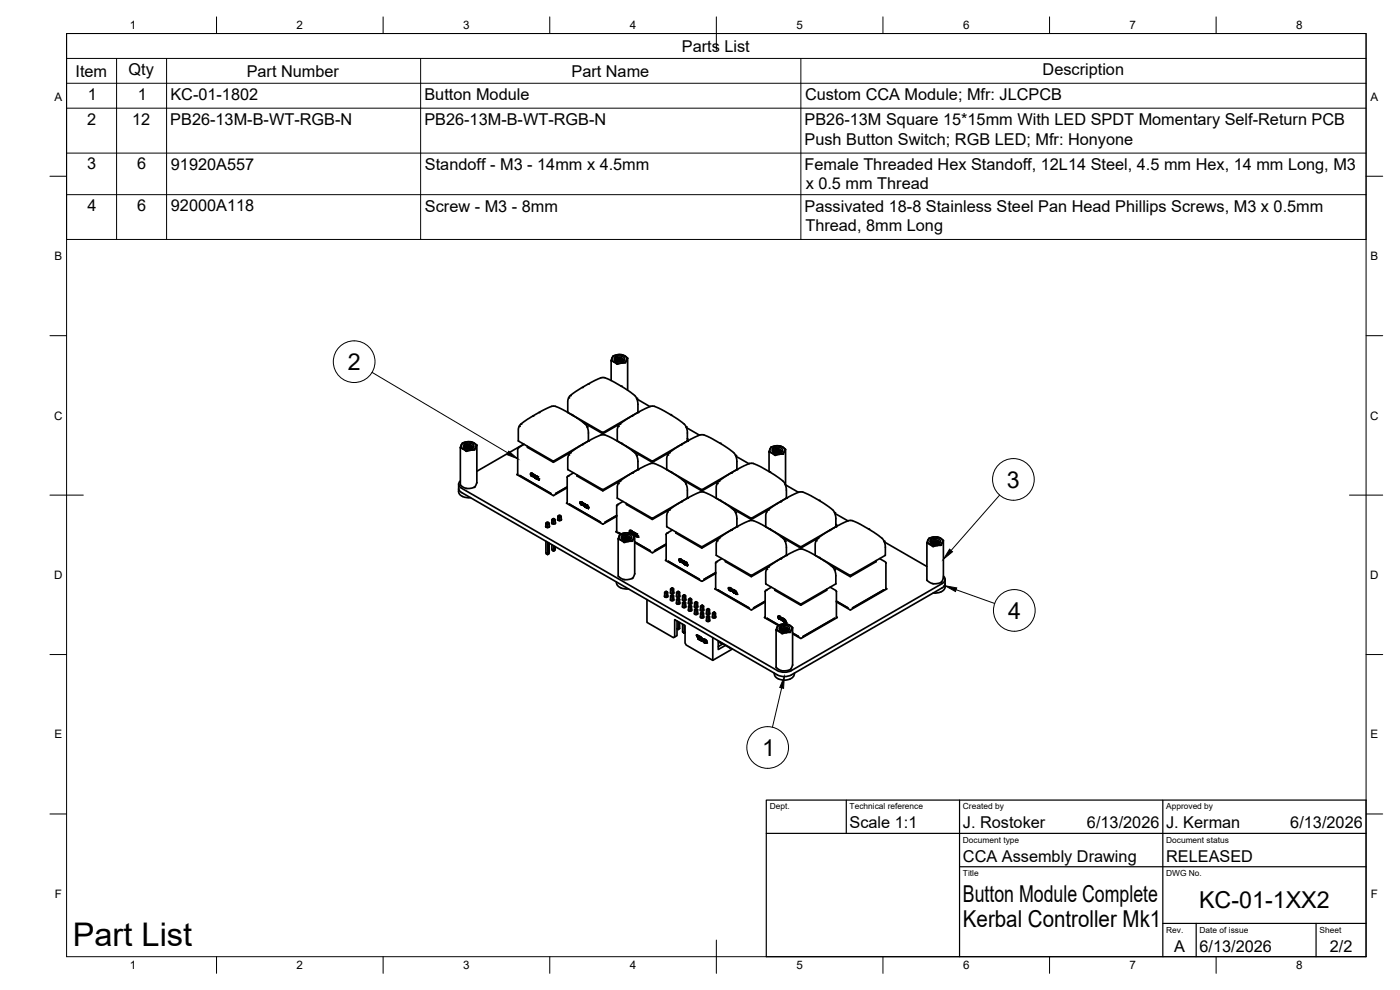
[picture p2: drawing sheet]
<svg xmlns="http://www.w3.org/2000/svg" width="420mm" height="297mm" viewBox="0 0 420 297" stroke-linecap="round" stroke-linejoin="round" font-family="sans-serif">
<defs><g id="words">
<text font-size="9.8" x="21.8" y="283.7">Part List</text>
<g font-size="7">
<text x="104.4" y="111">2</text>
<text x="302.2" y="146.3">3</text>
<text x="302.6" y="185.7">4</text>
<text x="228.7" y="226.8">1</text>
<text x="289" y="270.6">Button Module Complete</text>
<text x="359.9" y="272.3">KC-01-1XX2</text>
<text x="289" y="278.1">Kerbal Controller Mk1</text>
</g>
<g font-size="4.9">
<text x="204.6" y="15.5">Parts List</text>
<text x="22.7" y="23">Item</text>
<text x="38.6" y="22.5">Qty</text>
<text x="74" y="23">Part Number</text>
<text x="171.5" y="23">Part Name</text>
<text x="312.9" y="22.5">Description</text>
<text x="26.3" y="29.9">1</text>
<text x="41.3" y="29.9">1</text>
<text x="51.1" y="30">KC-01-1802</text>
<text x="127.4" y="30">Button Module</text>
<text x="241.6" y="30">Custom CCA Module; Mfr: JLCPCB</text>
<text x="26.2" y="37.4">2</text>
<text x="39.6" y="37.4">12</text>
<text x="51.1" y="37.5">PB26-13M-B-WT-RGB-N</text>
<text x="127.4" y="37.5">PB26-13M-B-WT-RGB-N</text>
<text x="241.5" y="37.5">PB26-13M Square 15*15mm With LED SPDT Momentary Self-Return PCB</text>
<text x="241.5" y="43.4">Push Button Switch; RGB LED; Mfr: Honyone</text>
<text x="26.1" y="50.8">3</text>
<text x="41.1" y="50.8">6</text>
<text x="51.3" y="51">91920A557</text>
<text x="127.5" y="51">Standoff - M3 - 14mm x 4.5mm</text>
<text x="241.4" y="51">Female Threaded Hex Standoff, 12L14 Steel, 4.5 mm Hex, 14 mm Long, M3</text>
<text x="241.8" y="56.8">x 0.5 mm Thread</text>
<text x="26.2" y="63.3">4</text>
<text x="41.1" y="63.3">6</text>
<text x="51.3" y="63.4">92000A118</text>
<text x="127.5" y="63.5">Screw - M3 - 8mm</text>
<text x="241.5" y="63.5">Passivated 18-8 Stainless Steel Pan Head Phillips Screws, M3 x 0.5mm</text>
<text x="241.7" y="69.3">Thread, 8mm Long</text>
<text x="255" y="248.5">Scale 1:1</text>
<text x="289" y="248.5">J. Rostoker</text>
<text x="326.2" y="248.5">6/13/2026</text>
<text x="350" y="248.5">J. Kerman</text>
<text x="387.2" y="248.5">6/13/2026</text>
<text x="289" y="258.6">CCA Assembly Drawing</text>
<text x="350" y="258.6">RELEASED</text>
<text x="352.3" y="285.7">A</text>
<text x="360" y="285.5">6/13/2026</text>
<text x="399.1" y="285.7">2/2</text>
</g>
<g font-size="3.5">
<text x="39" y="8.8">1</text>
<text x="89" y="8.8">2</text>
<text x="139" y="8.8">3</text>
<text x="189" y="8.8">4</text>
<text x="239" y="8.8">5</text>
<text x="289" y="8.8">6</text>
<text x="339" y="8.8">7</text>
<text x="389" y="8.8">8</text>
<text x="16.3" y="30.2">A</text>
<text x="411.3" y="30.2">A</text>
<text x="16.3" y="78">B</text>
<text x="411.3" y="78">B</text>
<text x="16.2" y="125.9">C</text>
<text x="411.2" y="125.9">C</text>
<text x="16.2" y="173.7">D</text>
<text x="411.2" y="173.7">D</text>
<text x="16.3" y="221.6">E</text>
<text x="411.3" y="221.6">E</text>
<text x="16.4" y="269.4">F</text>
<text x="411.4" y="269.4">F</text>
<text x="39" y="290.8">1</text>
<text x="89" y="290.8">2</text>
<text x="139" y="290.8">3</text>
<text x="189" y="290.8">4</text>
<text x="239" y="290.8">5</text>
<text x="289" y="290.8">6</text>
<text x="339" y="290.8">7</text>
<text x="389" y="290.8">8</text>
</g>
<g font-size="2.5">
<text x="231" y="242.9">Dept.</text>
<text x="255" y="242.9">Technical reference</text>
<text x="289" y="242.9">Created by</text>
<text x="350" y="242.9">Approved by</text>
<text x="289" y="252.8">Document type</text>
<text x="350" y="252.8">Document status</text>
<text x="289" y="262.9">Title</text>
<text x="350" y="262.9">DWG No.</text>
<text x="350" y="279.9">Rev.</text>
<text x="360" y="279.9">Date of issue</text>
<text x="396" y="279.9">Sheet</text>
</g>
</g></defs>
<!-- layer: Visible -->
<g fill="none" stroke="#000" stroke-width=".51">
<path d="M183.4 108.2v6M184.5 107.3a2.07 2.07 0 0 1 3 .3 1.77 1.77 0 0 1-3 .5zM184.8 108.2l.8-.6 .8 .1 .6 .5-.5-.5-.8-.1-.8 .3v.5M184.8 108.4l-.2-.7 .9-.5 1.1 .2 .5 .7a.34 .34 0 0 1-.3 .3 .34 .34 0 0 1-.4-.3l-.7-.1-.9 .4 .5-.3 .7-.1 .9 .4M185.2 108.5h1.3M185.3 108.5l1.1 .1M187 108.4l.4-.5-.5 .5M188.1 108l-.4 .9-1.2 .1M188.1 108l-.8 .7-.8 .2M188.1 108a1.77 1.77 0 0 0-2.3-1.6 1.64 1.64 0 0 0-2.1 1.6l1 .8 1.8 .1M188.4 107.5l-.8-.7-1.1-.4-1.6 .1-.9 .4-.6 1.4 1.8 1 1.3-.3M188.4 107.5l-.3 .5"/>
<path d="M188.4 107.5v9.6M191.2 119.7l3.9 2.3M139 134.8l-.8-.4 .5-1.4 1.5-.4h1.2l1.2 .5 .5 .6-.6 1.3-1.3 .1M139 134.8l1 .6 1.2-.3M139 134.8a1.1 1.1 0 0 1-.5-1.3 1.1 1.1 0 0 1 1.1-.8 2.61 2.61 0 0 1 3.3 1.1l-.5 .9-1.2 .4M139 134.8l.8 .2 1.4 .1M139.2 133.4a2.07 2.07 0 0 1 3 .3 1.77 1.77 0 0 1-3 .5zM139.4 133.7l.7-.3h.8l.6 .2 .3 .6a.33 .33 0 0 1-.3 .4 .33 .33 0 0 1-.4-.3l-.8-.1-.7 .3-.3-.4zM139.5 134.3l.3-.4 .7-.1 .7 .1 .5 .4-.4-.4-1-.2-.7 .3v.5M139.6 134.5l1-.4 1 .4M139.9 134.6l1.3 .1M140 134.7h1.1"/>
<path d="M141.7 134.5l.4-.5-.4 .5M143.1 133.6v11.2l-.6 1.4-1.4 .3h-1.5l-1.4-1v-11.2M155.4 134.6v7.8M155.4 134.6h.1M157.2 133.3l-14.1 8.1M157.3 133.3l-1.7 1-.2 .3M158.3 133.9v.3l7.8 4.5 5.2-3M166.1 138.4v.3M166.2 138.3h-.3l-10.3-6v-3.5l.5-1.4 1.9-1.4 3.7-2.2 4.1-1.9h.9l2.3 1 5.2 3.2 1.7 1.5 .7 2.1v2.6l-10.4 6M170.5 123.8l10.3 5.9M172 124.7h.1M172.1 124.7h.1"/>
<path d="M173.1 125.3v.1M173.8 133.9h.1M174.9 133.3h.1M175 126.7l5.9 3.4 5.3-3M180.9 129.8v.3M186.9 133.3h.1M188 133.9v.1M188.7 125.3v.1M189.7 124.7h.1M189.9 135.3l5.9 3.4 5.3-3M191.4 123.8l-10.6 5.9M191.4 123.8v-3.2l-.7-1.7-2.2-1.7-3.9-2.4-2.3-1.1-1.3-.4-1.6 .5-2.8 1.4-4 2.4-1.7 1.3-.5 1.5 .1 3.4"/>
<path d="M195.8 138.4v.3M203.6 133.9h.1M204.6 133.3h.1M205.6 132.7h.1M206 128.3l3.9 2.3M206.2 132.3l-10.6 6M206.3 132.3v-2.9l-.7-1.8-2.3-1.9-3.9-2.4-3-1.4h-.9l-4.1 1.9-3.7 2.2-1.9 1.5-.5 1.3v3.5l10.3 6M206.3 132.3l-3.7 2.3-2 1.6-.5 1.4v3.2l10.4 6.1M206.3 132.3l3.8-1.8h1.1l2.3 1 5.2 3.2 1.6 1.2 .7 1.4 .1 3.6-10.6 6M206.3 131.7l.2 .5M220.9 136.9l3.9 2.2M230.8 135.5l.7-1.4 1.3-.3h1.2l1.1 .4 .7 .7-.7 1.3-1.3 .1"/>
<path d="M230.8 135.5l1.8 1.1 1.2-.3M230.8 135.5v6M231.3 134.4a3.1 3.1 0 0 1 4.2 .3 1.64 1.64 0 0 1-2.1 1.6 1.77 1.77 0 0 1-2.3-1.6zM231.9 134.6a2.07 2.07 0 0 1 2.9 .3 1.77 1.77 0 0 1-2.9 .5zM232.1 134.9l.6-.3h.9l.7 .3 .1 .6a.33 .33 0 0 1-.3 .3 .33 .33 0 0 1-.3-.3l-.8-.1-.8 .3-.3-.3zM232.2 135.5l.3-.4 .7-.1 .9 .2 .3 .4M232.2 135.7l1.1-.4 1 .4M232.6 135.9h1.3M232.6 135.9h1.2M234.4 135.6l-.4-.5-1-.2-.8 .4 .1 .5M234.8 135.2l-.5 .5M235.8 134.9v10.7"/>
<path d="M137.6 146.7l.2 1.4 1 .9M137.6 145.3l.1 1.6 .8 .9 94.8 54.7 1.1 .4h2l1.1-.4 45.3-26.1M138.2 144.3a1.24 1.24 0 0 0 .3 2.2l94.8 54.7 1.1 .4h2l1.1-.4 45.3-26.1a1.24 1.24 0 0 0 .8-1 1.24 1.24 0 0 0-.5-1.2M138.8 148.9l1 .4h1.4M155.4 142.2l-.2 .2 10.8 6.3M156 142.8l9.4 5.4M156.1 142.7l9.3 5.4M159.4 142.2v.3M159.4 142.7l.2 .2 .4-.1-.7-.4v-.2h.4l.5 .6-.3 .1 .3 .1M159.4 142.5l.6 .3M159.5 142.1a.3 .3 0 0 0-.3 .2 .3 .3 0 0 0 .2 .4M159.5 142.6l.1 .2"/>
<path d="M159.6 142.3h.1M159.6 142.1h-.1M159.6 142l.2 .1M159.6 142.1h.1M159.6 142.2v.1M159.7 142.8v.1M159.8 142.1l.3 .4M159.9 142.6h.1M159.9 142.9h.2M160.1 142.5h.1M160.1 142.5l.2 .4M160.2 143h.1"/>
<path d="M160.3 142.9l-.1 .1M160.5 142.6l.1 .3M160.5 143l.1 .1M160.5 143.1l.1 .1M160.5 143.2l.1 .1M160.5 143.2h.1M160.5 143.1h.1M160.5 143.1v.1M160.6 143.2h.1M160.6 142.9h.1M160.6 143.3h.1M160.6 143.1v.3"/>
<path d="M160.7 143.2l.1 .3M160.7 143.3h.1M160.7 142.7h.1M160.7 142.9l.1 .1M160.7 143.2h.1M160.7 143.4h.1M160.7 142.7v.2M160.7 143.3v.1M160.7 143.2v.2M160.7 143.2l.1 .1M160.7 143h.1M160.7 142.7l.1 .1"/>
<path d="M160.8 143.4h.1M160.8 142.7v.1M160.8 143.4h-.1M160.8 143h.1M160.8 142.8l-.1 .1M160.8 142.8h.1M160.9 143.5h.1M160.8 143.3l.1 .1M160.8 143.3v.1M160.8 142.8l.2 .1M160.8 143.3h.1M160.9 143.4h.1"/>
<path d="M160.9 142.9l.1 .1M160.9 142.8l.1 .1M160.9 142.8v.3M160.9 143.3h.1M160.9 142.8l.1 .2M160.9 142.9l.1 .2M160.9 143l.1 .1M160.9 143.3v.1M160.9 143.4v.1M161 143.7h.1M161 143.6h.1M161 143.3v.3"/>
<path d="M161 143.3v.1M161 143.4v.2M161 143.1h.1M161 143h.1M161 142.8v.1M161 142.9l-.2-.1 .2 .3M161 142.9l.2 .2-.2-.2 .1 .3M161 143.5v.1M161.1 142.9v.3M161.1 143.1v.1M161.1 143.4l-.1 .3M161.1 142.9v.2"/>
<path d="M161.1 143.5l-.1 .2M161.1 143.5l-.1 .1M161.1 143.4l.2 .1M161.2 143.5l.1 .2M161.2 143.6h.1M161.2 143.5h.1M161.2 143.5l.1 .1M161.2 143.6l.1 .1M161.3 143.7h.1M161.3 143.6h.1M161.3 143.5l-.2-.1 .2 .3M161.3 143.3h.1"/>
<path d="M161.3 143.2h.1M161.3 143.2v.1M161.3 143.1l.1 .3-.2-.1zM161.3 143.1h.1M161.3 143.5h.1M161.3 143.5l.2 .2M161.3 143.1l.1 .2zM161.3 143.1l.1 .3M161.3 143.1v.1M161.4 143.5v.3M161.4 143.7v.1M161.4 143.6v.1"/>
<path d="M161.4 143.6v.2M161.4 143.4h.1M161.5 143.7l-.2-.2 .1 .3M161.5 143.7l-.1 .1M161.5 143.7v.1M161.6 143.9h.1M161.6 143.8l.1 .1M161.6 143.7l.1 .3-.2-.1zM161.6 143.7h.1M161.6 143.7l.1 .2zM161.6 143.7l.1 .3M161.6 143.7v.1"/>
<path d="M163.8 157.1l.5 .3v.9M163.8 157.1v1.1M163.9 157.7a.5 .5 0 0 0 .4 .6 .5 .5 0 0 0 .5-.6M164 156.8l.3-.2 .4 .2-.4 .2-.3-.2-.2 .3M164.3 157v.4l.5-.3M164.7 156.8l.1 .3M164.8 157.1v1.1M165.6 156.1l.5 .3v.9M165.6 156.1v1M165.7 156.7a.5 .5 0 0 0 .4 .6 .5 .5 0 0 0 .5-.6M165.8 155.8l.3-.2 .4 .2-.4 .2-.3-.2-.2 .3M166.1 156v.4l.5-.3"/>
<path d="M166.5 155.8l.1 .3M166.6 156.1v1M166.8 148.1v.1M167.4 155.7a.5 .5 0 0 0 .5 .5 .5 .5 0 0 0 .5-.5M167.4 155.1l.5 .2v.9M167.4 155.1v1M167.6 154.7l.3-.2 .4 .2-.4 .2-.3-.2-.2 .4M167.9 154.9v.4l.5-.2M168.3 154.7l.1 .4M168.4 155.1v1M170.1 150.9l10.7 6.3 4.3-2.3M170.2 143.2h.1"/>
<path d="M170.2 146.3l-4.2 2.4M170.2 146.1l-3.4 2M170.2 150.8l-.1 .1M170.8 151.4l9.4 5.4M170.9 151.3l9.3 5.4M172.1 141.9l-1.9 1.3v7.7M173.1 142.5v.3l7.8 4.5 5.3-3.1M174.1 150.6h.1M174.1 150.6l.2 .1M174.2 150.8l.1 .3M174.3 151.1h.1M174.3 151.1l.5 .2"/>
<path d="M174.3 150.7h.1M174.3 151.2l.2 .1zM174.4 150.6a.35 .35 0 0 0-.3 .3 .35 .35 0 0 0 .2 .4l.2 .2 .3-.2-.6-.3v-.3l.4 .1 .4 .5-.2 .3h.3M174.4 151.2l.1 .1M174.4 150.7h.1M174.4 150.8h.1M174.4 150.6v.1M174.4 150.6l-.1 .1M174.4 150.6h.2M174.4 150.6l.2 .1M174.6 151.3l-.1 .2M174.6 150.7l.3 .2"/>
<path d="M174.8 151.4l.2 .1M174.8 151.3h.1M174.9 150.9l.1 .2M174.9 151.5h.1M175 151.1l.1 .5M175.1 151.6h.1M175.3 151.1l.2 .4zM175.3 151.6l.2 .3-.1-.3M175.3 151.1l.2 .4M175.3 151.6l.2 .1M175.4 151.6l.1 .2M175.4 151.7l.1 .1"/>
<path d="M175.4 151.6l.1 .1M175.5 151.8v.1M175.5 151.5h.1M175.5 151.9h.1M175.5 151.8h.1M175.5 151.4v.1M175.5 151.5l.1 .1M175.5 151.3h.1M175.5 151.9v.1M175.5 151.8l.1 .2M175.6 151.8h.1M175.5 151.3l.1 .2"/>
<path d="M175.6 151.8v.2M175.6 152h.1M175.6 151.9h.1M175.6 151.6h.1M175.6 151.8v.1M175.6 151.5v.1M175.6 151.3l-.1 .2M175.6 151.3l.1 .1M175.6 151.3l-.1 .1M175.6 151.9h-.1M175.6 151.3h.1M175.6 151.5l.1 .1"/>
<path d="M175.7 152h.1M175.7 151.6h-.1M175.7 151.3l-.1 .1M175.7 152v.1M175.7 151.9h.1M175.7 151.3v.1M175.7 151.6h.1M175.7 151.9l.1 .1M175.7 151.3l.1 .4M175.7 151.9v.1M175.7 151.3l.1 .2M175.7 151.3l.1 .1"/>
<path d="M175.7 152.1h.1M175.7 151.5l.1 .2M175.8 152v.1M175.8 151.9v.1M175.8 151.9v.3M175.8 152.1h.1M175.8 152.2h.1M175.8 151.9l.1 .2M175.8 151.6v.1M175.8 151.5v.1M175.8 151.7h.1M175.8 151.4v.1"/>
<path d="M175.9 152.2h.1M175.9 151.5l.2 .2M175.9 152.2v-.2v.2M175.9 151.7l.1 .1M175.9 152.1v.1M175.9 151.5v.2M175.9 151.7h.1M175.9 151.5l.1 .2M176 151.7h.1M176 152l.1 .1M176 152.1l.1 .2M176 152.1l.1 .1"/>
<path d="M176 151.8h.1M176.1 151.7l-.2-.2v.2M176.1 151.7l-.1 .1M176.1 152.2h.1M176.1 152v.3M176.1 152.1v.1M176.1 152.3h.1M176.1 152v.1M176.1 151.8v.1M176.2 152.1l.2 .2M176.2 151.6l.1 .4-.2-.1zM176.2 151.7v.1z"/>
<path d="M176.2 152.3l.1 .1M176.2 151.6l.1 .4M176.2 151.7v.1M176.2 152.3h.1M176.2 152.1v.2M176.3 152.1v.1M176.3 152.2l.1 .1M176.3 152.4h.1M176.3 152.3h.1M176.4 152.3l-.2-.2v.2M176.4 152.3l-.1 .1M176.4 152.5h.1"/>
<path d="M176.4 152.4v.1M176.5 152.2l.1 .4-.2-.1zM176.5 152.2l.1 .4M176.5 152.3v.1zM176.5 152.3v.1M176.6 152.6h.1M180.8 146.9l10.7-6.1-.1-3.1-.7-1.7-4.1-2.9-3.1-1.8-2.2-.9-.9 .1-1.8 .7-5.7 3.4-2 1.4-.5 1.5v3.4l10.4 6M180.9 146.9v.4M181.6 156.6v.2M185.1 151.8h.1M185.1 159.4l-.2 .2 1.3 .7M185.1 154.7l-3.5 1.9"/>
<path d="M185.1 151.8v7.7M185.1 154.7l-3.5 2M185.3 149.4l10.3 6.1M185.8 159.9l.6 .3-.7-.3M185.8 159.9h.1M187 150.5l-1.7 .9-.2 .4M188 151.1v.3l7.8 4.5 5.3-3.1M188.7 142.5h.1M189 159.2l.1 .6M189 159.2h.2M189.1 159.3v.4M189.1 159.8l.2 .3 .4-.2-.7-.4 .5-.2 .4 .7h-.3l.2 .2"/>
<path d="M189.1 159.6l.6 .3M189.2 159.2h.1M189.2 159.8l.1 .1M189.3 159.4h.1M189.3 159.2h.1M189.3 159.2h-.1M189.3 159.2l.4 .3M189.3 159.3v.1M189.4 159.8h.1M189.4 159.9v.1M189.7 159.9h.1M189.7 159.5h.1"/>
<path d="M189.7 159.5l.1 .2M189.8 159.7l.2 .3M190.2 159.7l.1 .3M190.2 159.7h.1M190.2 159.7l.1 .4M190.4 159.9v.1M190.4 159.9h.1M190.4 159.9l-.1 .2M190.5 159.9h.1M190.5 159.9l.2 .1M190.6 160l.1 .2M190.6 160h.1"/>
<path d="M195.8 155.5v.4M200.4 153.7l-.3 1v3.3l10.4 6M200.4 153.7h.1M201.8 141.9h.1M201.8 159l-1.7 1-.2 .4M202.8 159.6v.3l7.8 4.6 5.3-3.1M202.8 142.5v.1M203.6 151.1h.1M204.6 150.5h.1M204.7 143.9l5.9 3.4 5.3-3.1M205.9 145.2l-1.2-1.3-3.4-2.3-4.5-2.4-1.5-.1-5.7 2.9-3.8 2.6-.5 1.4v3.4M205.9 145.3l.4 1.4v2.7l3.8-1.8 1.2 .1 2.8 1.3 4.9 3 1.4 1.2 .6 1.4 .1 3.4-10.6 6"/>
<path d="M205.9 145.2v.1M206.3 149.5l-4.2 2.5-1.4 1.1-.3 .6M206.3 149.4l-10.7 6M210.6 146.9v.4M216.6 150.5h.1M217.7 151.1h.1M218.4 142.5h.1M218.4 159.6v.1M219.5 152.4l6 3.5 5.3-3.1M225.5 155.5v.4M229.8 158.1l10.5 5.9 10.5-5.9M230.1 153.7l-.3 .8 .1 3.6"/>
<path d="M230.1 153.7l.4-.7 1.3-1 4.2-2.5 3.8-1.9h1l1.9 .8 3.4 1.9 3.8 2.7 .5 .7 .4 1.4v3M230.1 153.7h.1M231.5 159v.1M232.5 159.6v.1M233.3 151.1h.1M235.6 145.2l-1.2-1.3-3.5-2.3-4.4-2.4-1.5-.1-5.7 2.9-3.7 2.5-.7 1.5v3.4M235.6 145.3l.4 1.3v2.8M235.6 145.2v.1M235.8 145.5l3.8 2.2M236 149.4l-10.5 6.1-10.6-6.1M248.1 159.6v.1M249.1 159h.1"/>
<path d="M250.3 158.4h.1M250.5 154l4 2.3M250.8 157.3l.4 .6M250.9 158l-.1 .1M251 157.4l-.2 .1M163.8 165.9l.5 .5 .5-.5M163.8 162.4v3.5l.5 .3v.2M164.3 162.7v3.5l.5-.3v-2.9M165.6 164.8l.5 .6 .5-.6M165.6 163.4v1.4l.5 .3v.3M166.1 163.7v1.4l.5-.3v-.8M185 174.6l.1 .7 .5 .6a3.6 3.6 0 0 0 3 .8"/>
<path d="M185.5 161.7v11.2l1.3 .8 1.5 .2 1.5-.4 .7-1.3M186.1 160.3l.9-.3 1.7-.1 1 .4 .8 .7M186.1 160.3l-.6 1.4 .9 .4M186.4 162.1l.9 .7 1.3-.4M186.4 162.1l.8 .3h1.4M186.6 160.8a2.07 2.07 0 0 1 3 .2 1.77 1.77 0 0 1-3 .6zM186.8 161.1l.7-.4h.8l.7 .3 .2 .6a.3 .3 0 0 1-.3 .3 .3 .3 0 0 1-.3-.2l-.8-.2-.9 .3-.2-.3zM186.9 161.7l.4-.5 .8-.1 .7 .3 .3 .3M187 161.8l1.1-.3 .9 .4M187.3 162h1.3M187.4 162l1.1 .1M189.1 161.7l-.5-.5-.9-.1-.7 .3v.5"/>
<path d="M189.4 160h.1M189.5 161.4l-.4 .4M189.6 160l.2 .1M189.8 160.2h.1M189.9 160.2h.1M190 160l-.1 .2M190.2 161.5l-.4 .9h-1.2M190.2 160.2l.1 .1M190.2 161.5l-.8 .7-.8 .2M190.2 161.5a1.77 1.77 0 0 0-2.3-1.6 1.64 1.64 0 0 0-2.1 1.6l.6 .6M190.2 160.2l.1 .3M190.2 160.3l.1 .1"/>
<path d="M190.2 160.2l.1 .2M190.2 160.3l.1 .2M190.2 160.3h.1M190.3 160.1h.1M190.3 160.5h.1M190.3 160.3v.1M190.3 160.2v.1M190.3 160.2h-.1l.1 .3M190.3 160v.1M190.4 160.3l.2 .3M190.4 160.4v.1M190.4 160.1l.1 .1"/>
<path d="M190.4 160.5h.1M190.4 160l.1 .1M190.4 160.6h.2M190.4 160.5v.1M190.4 160.6h.1M190.4 160.1h.1M190.5 160.4l-.1 .2M190.5 160.6h.1M190.5 161l-.3 .5M190.5 172.2h.1M190.5 162.8l5.3 3 4.1-2.3M190.5 161v11.2"/>
<path d="M190.5 162.6l4.6 2.8M190.5 160.1v.1M190.5 160.5h.1M190.5 160.5l.1 .1M190.6 160.5v.1M190.6 160.5h.1M190.6 160.6h.1M190.6 160.7h.1M190.6 160.1l.1 .1M190.6 160.5l.1 .2M190.7 160.8h.1M190.6 160.8h.1"/>
<path d="M190.7 160.6v.1M190.7 160.3h.1M190.7 160l-.2-.1 .2 .4-.1-.2M190.7 160h.1M190.7 160.5v.2M190.7 160.5v.3M190.7 160.2v.1M190.7 160l.2 .3M190.7 160.7h.1M190.8 160.1v.2M190.8 160.3h.1M190.8 160.6l-.1 .1"/>
<path d="M190.8 160.6l-.1 .2M190.8 160.5l.2 .4-.1-.2M190.9 160.3l-.1-.2v.2M190.9 160.5l.1 .1M190.9 160.6l.1 .2M190.9 160.7l.1 .2M190.9 160.7l.1 .1M190.9 160.6h.1M190.9 160.3h.1M190.9 160.3l-.2-.3v.3M191 160.9h.1M191 160.6h.1"/>
<path d="M191 160.4v.1M191 160.2l.1 .4-.2-.2zM191 160.9l.1 .1M191 160.6l.2 .3M191 160.2l.1 .2zM191 160.3l.1 .1M191 160.2h.1M191.1 160.7v.2M191.1 160.2l.1 .4M191.1 160.9h.1M191.1 160.9l.1 .1M191.1 160.6h.1"/>
<path d="M191.2 160.9l-.1-.2v.2M191.2 161h.1M191.2 160.9l-.2-.3v.3M191.2 160.9v.1M191.3 161v.1M191.3 161h.1M191.3 160.8l.2 .4-.3-.2zM191.3 160.9l.1 .1zM191.3 160.8h.1M191.3 160.9v.1M191.4 160.8l.1 .4M194.2 179.9v6.8l7.9 4.6 .4-.2v-5.2l3.1 1.8v5.2l.3 .6 8 4.6v-6.8"/>
<path d="M196.5 165.2v.2M199.5 178.7a.45 .45 0 0 0 .4 .5 .45 .45 0 0 0 .5-.5M199.7 177.5h.4zM199.7 177.5l-.2 .2M199.8 168.2l10.8 6.2 4.2-2.4M199.9 168l-.1 .2M199.9 177.6v.4l-.4-.3v1.4M199.9 163.2l-3.4 2.1M199.9 160.4v7.7M199.9 160.4h.1M200.1 177.5l.3 .2M200.4 179.1v-1.4l-.5 .3v1.2"/>
<path d="M200.5 168.5l9.4 5.4M200.6 168.5l9.3 5.3M200.6 168.5h.1M201.3 177.7a.45 .45 0 0 0 .4 .5 .45 .45 0 0 0 .5-.5M201.3 179.7a.45 .45 0 0 0 .4 .6 .45 .45 0 0 0 .5-.6M201.5 178.5h.4zM201.5 176.5h.4zM201.5 178.5l-.2 .3M201.5 176.5l-.2 .2M201.7 178.6v.5l-.4-.3v1.3M201.7 176.6v.4l-.4-.3v1.3M201.9 178.5l.3 .3"/>
<path d="M201.9 176.5l.3 .2M202.2 178v-1.3l-.5 .3v1.2M203.1 178.7a.45 .45 0 0 0 .4 .5 .45 .45 0 0 0 .5-.5M203.3 179.6h.4zM203.3 177.5h.4zM203.3 179.6l-.2 .2M203.3 177.5l-.2 .2M203.5 177.6v.4l-.4-.3v1.4M203.5 179.7v1.6M203.7 179.6l.3 .2M203.7 177.5l.3 .2M203.8 167.8h.2"/>
<path d="M203.8 167.8l.2 .6M203.9 167.9l.1 .3M204 168.4l.2 .2 .3-.1-.6-.4v-.2h.4l.4 .6-.2 .2 .3 .1M204 179.8l-.5 .3-.4-.3v1.4M204 179.1v-1.4l-.5 .3v1.2M204 179.8v1.4M204 168.2l.5 .3M204 167.8h.1M204.1 168.3l.1 .2M204.1 167.8h-.1M204.2 167.8h-.3M204.2 167.8l.5 .5"/>
<path d="M204.2 167.9l-.1 .1M204.3 168.3l-.1 .1M204.3 168.5l-.1 .1M204.5 168.3h.1M204.5 168.6h.2M204.5 168.6h.1M204.6 168.6h.1M204.7 168.3h.1M204.7 168.3l.2 .3M204.8 168.8h.1M204.8 168.6v.1M204.8 168.6v.2"/>
<path d="M204.9 179.7a.45 .45 0 0 0 .4 .6 .45 .45 0 0 0 .5-.6M205 168.3l.2 .3M205 168.7l.2 .1M205 168.3h.1M205.1 168.8v.2M205.1 168.9l.1 .1M205.1 168.3l.1 .3M205.1 168.9v.1M205.1 168.8h.1M205.1 178.5h.4zM205.1 178.5l-.2 .3M205.2 169.1v-.2l.1 .3"/>
<path d="M205.2 168.6h.1M205.2 169v.1M205.2 168.8l-.2-.1 .2 .4M205.2 168.6l.2 .1M205.2 169h.1M205.3 168.9h.1M205.2 169.1h.1M205.2 169l.1 .1M205.3 169.1h.1M205.3 168.9v.2M205.3 169h.1M205.3 168.4l-.1 .2"/>
<path d="M205.3 168.5l-.1 .1M205.3 168.5h.1M205.3 169l-.1 .1M205.3 168.4l.1 .1M205.3 169.1h-.1M205.3 178.6v.5l-.4-.3v1.3M205.4 168.7h-.1M205.4 168.5h-.1M205.4 169.1h.1M205.4 168.5h.1M205.4 168.7h.1M205.4 169.2h.1"/>
<path d="M205.4 169.1v.1M205.4 169l.1 .1M205.4 169v.1M205.4 168.5l.1 .1M205.4 168.5l.1 .4M205.4 169.1l.1 .1M205.4 168.6l.1 .2M205.4 168.6h.1M205.4 168.6l.1 .1M205.4 168.7l.1 .1M205.5 169.1h.1M205.5 169.2v.1"/>
<path d="M205.5 178.5l.3 .3M205.5 169.2h.1M205.5 169.4h.1M205.5 169.3v.1M205.5 169.1l.1 .2M205.5 168.8v.1M205.5 168.6h.1M205.5 169.1v.3M205.6 168.6l.2 .3M205.6 168.9h.1M205.6 168.9v-.2l.1 .2M205.6 169.3v-.2l-.1 .3"/>
<path d="M205.6 169.3h.1M205.6 168.7v.2M205.6 169.1v.3M205.7 169.1l.1 .1M205.7 169.2l.1 .2M205.7 169.3h.1M205.7 169.2h.1M205.7 169.2l.1 .1M205.7 169.3l.1 .1M205.8 168.9l-.2-.3v.3M205.8 168.8l-.1 .1M205.8 169h.1"/>
<path d="M205.8 169.4v.1M205.8 169.2h.1M205.8 169.2l-.1-.1 .1 .4M205.9 169.2l.2 .3M205.9 168.8l.1 .3-.2-.1zM205.9 168.8h.1M205.9 169.5h.1M205.9 168.8v.2zM205.9 168.8v.2M205.9 169.5v-.2l.1 .2M205.9 169.3v.2M205.9 168.8l.1 .3"/>
<path d="M205.9 169.5h.2M206.1 169.5l-.2-.3v.3M206.1 169.6h.1M206.2 169.4l.1 .3-.2-.1zM206.2 169.4v.2zM206.2 169.4v.2M206.2 169.4h.1M206.2 169.4l.1 .3M206.3 169.7h.1M206.9 179.6h.4zM206.9 179.6l-.2 .2M207.1 179.7v.4l-.4-.3v1.4"/>
<path d="M207.3 179.6l.3 .2M210.6 164.1v.4M211.3 173.8v.1M214.6 176.7l10.8 6.3M214.8 168.9h.1M214.8 176.6l-.2 .1M214.8 171.8l-3.5 2M214.8 168.9v7.8M215.4 177.1l9.4 5.4M215.5 177l9.3 5.4M215.5 177h.1M216.7 167.6l-1.8 1-.1 .3"/>
<path d="M217.7 168.2v.3l7.8 4.5 5.3-3M218.7 176.8l.1 .1M218.7 176.3h.1M218.7 176.3v.5M218.7 176.4h.2M218.8 176.5v.3M218.8 177l.2 .2 .4-.1-.7-.4 .1-.2h.4l.4 .6-.3 .2 .3 .1M218.9 176.8l.5 .3M218.9 176.8h-.1M218.9 176.9l.1 .2M219 176.3l-.1 .1M219 176.3l.4 .3"/>
<path d="M219 176.5v.1M219.1 177.1v.1M219.3 177.2h.2M219.4 177.1h.1M219.4 176.6h.1M219.4 176.6l.2 .7M219.6 177.3v.1M219.6 177.3h.1M219.9 176.9l.1 .3M219.9 177.3l.1 .3-.1-.1M219.9 177.3l.1 .1M219.9 176.9h.1"/>
<path d="M219.9 177.5l.1 .1M219.9 177.5h.1M220 177.4v.1M220 177.2h.1M220 177.5h.1M220 177.1v.1M220 177.6v.1M220 177.2l.2 .1M220.1 177.5h.1M220 177h.1M220.1 177.7h.1M220.1 177.5l.1 .2"/>
<path d="M220.1 177.6l-.1 .1M220.1 177h.1M220.1 177.6v.1M220.1 177.5h-.1M220.1 177.6h-.1M220.1 177.6h.1M220.1 177.2l.1 .1M220.1 177v.2M220.1 177.5l.1 .1M220.2 177.7h-.1M220.2 177h.1M220.2 177.7v.1"/>
<path d="M220.2 177.3h.1M220.2 177.1l-.1 .1M220.2 177v.1M220.2 177.7l.1 .1M220.2 177.8h.1M220.2 177.6l.1 .1M220.2 177.6v.1M220.2 177.1l.2 .1zM220.2 177.1l.2 .3M220.2 177.6h.1M220.2 177.7h.1M220.3 177.6v.1"/>
<path d="M220.3 177.6h.1M220.3 177.8h.1M220.3 177.7h.1M220.3 177.3l.1 .1M220.3 177.3h.1M220.3 177.7l.1 .2M220.4 177.7v.1M220.4 177.8h-.1M220.4 177.9v.1M220.4 177.9h.1M220.4 177.4h.1M220.4 177.3h.1"/>
<path d="M220.4 178h.1M220.4 177.2v.1M220.4 177.2h.1M220.4 177.2l.2 .2M220.4 177.4l.1 .1M220.5 177.2v.3M220.5 177.4v.1M220.5 177.5h.1M220.5 177.2l.1 .2M220.5 177.7l-.1 .3M220.5 177.3v.1M220.5 177.7h.1"/>
<path d="M220.5 177.7l-.1 .1M220.5 177.4h.1M220.6 177.7l.1 .1M220.6 177.7l.1 .3M220.6 177.9l.1 .1M220.6 177.9h.1M220.6 177.5h.1M220.6 177.4v.1M220.6 177.4l-.2-.2v.2M220.7 177.9h.1M220.7 177.8v.1M220.7 178h.1"/>
<path d="M220.7 177.5v.1M220.7 177.4l.2 .3-.3-.1zM220.7 177.4l.1 .2zM220.7 178.1h.2M220.7 177.3l.1 .1M220.7 177.4l.1 .2M220.8 177.4l.1 .3M220.8 177.9l.1 .1M220.8 177.9l-.1 .2M220.9 178.1h.1M220.9 178v.1M220.9 178l-.2-.2v.3"/>
<path d="M221 178.2h.1M221 178.1v.1M221 178l.1 .3-.2-.1zM221 178l.1 .2zM221 178h.1M221 178l.1 .2M221.1 178v.3M225.3 172.6h.3M225.3 172.6l-10.3-6-.1-3.4 .7-1.5 2.1-1.6 5.7-3.2 1.6-.7h.8l2 .8 3.1 1.7 4.2 2.9 .8 1.7 .1 3.3-10.4 6M225.5 172.6v.4M229.6 177.5h.1M229.6 177.5v7.8"/>
<path d="M231.5 176.2l-1.7 1-.2 .3M232.5 176.8v.3l7.8 4.5 7.8-4.5v-.3M233.3 168.2h.1M234.4 161l5.9 3.5 5.3-3.1M240.3 164.1v.4M246.4 167.6h-.1M247.4 168.2v.1M249.1 176.2l1.8 1 .1 .3M250.8 175.1v-2.9l-.4-1.4-.5-.6-2.3-1.7-4.2-2.6-2.5-1.1-.7-.1-4.2 1.9-3.3 2-2.3 1.7-.6 1.4 .1 3.5M250.9 175.1l-10.6 6.1-10.5-6M251 177.5v7.8M251 177.5h.1"/>
<path d="M255 172.6l-10.3-6-.1-3.4 .7-1.6 2.1-1.5 5.3-3 2-.9h.8l2 .8 3.1 1.7 4.3 3 .8 1.8v3.1l-10.4 6M255.1 172.6h.2M255.2 172.6v.4M263 168.2v.3l-7.8 4.5-6-3.4M264 167.6l1.7 1 .2 .3M265.2 177h.1M265.2 177l-9.3 5.4M265.3 177.1l-9.4 5.3M265.4 162.6l12.8 7.4M265.9 168.9v7.8M265.9 176.5l.2 .1M265.9 168.9h.1"/>
<path d="M266.1 176.7l-10.8 6.3M266.1 176.6v.1M278.2 162.9v11.2l1.5 1h1.3l1.5-.4 .6-1.3M279.1 163.3l.9 .7 1.2-.3M279.1 163.3l.8 .3 1.3 .1M279.2 162a2.07 2.07 0 0 1 3 .3 1.77 1.77 0 0 1-3 .5zM279.4 162.3l.8-.3h.9l.6 .3 .1 .5a.34 .34 0 0 1-.3 .4 .34 .34 0 0 1-.3-.3l-.8-.1-.8 .3-.3-.4zM279.5 162.9l.5-.5h.7l.6 .1 .4 .5M279.6 163.1l1.2-.4 .8 .4M279.9 163.2l1.3 .1M280 163.2l1.2 .1M281.8 163l-.5-.5-.8-.2-.8 .3v.5"/>
<path d="M282.1 162.6l-.4 .5M282.8 162.8l.3-.6-.8-.6-.9-.5h-1.1l-1.3 .3-.4 .5-.4 1 .9 .4M282.8 162.8l-.3 .8-1.3 .1M282.8 162.7l-.7 .7-.9 .3M282.8 162.7a1.77 1.77 0 0 0-2.3-1.6 1.64 1.64 0 0 0-2 1.6l.6 .6M283.1 173.4h.1M283.1 162.2v11.2M283.6 175.3v1.1l-.5 .8a3.7 3.7 0 0 1-3 .7M283.6 173.8v1.3M283.7 175.1l-.3 .7-.6 .5M202.2 180.1v-1.3l-.5 .3v1.2M203.1 180.8a.45 .45 0 0 0 .4 .5 .45 .45 0 0 0 .5-.5"/>
<path d="M203.2 188.7l.3 .1M203.2 186.3v4.4l-.7 .4M203.2 188.6l.3 .2M203.5 186.5v2.3M204 188.6l-.5 .3M204 186.8v1.8M204 188.6l-.5 .2M204.9 180.9l.4 .2 .5-.2v1.3M204.9 189.6l.4 .3zM204.9 180.9v1.3M204.9 187.3v2.3M204.9 181.8a.45 .45 0 0 0 .4 .5 .45 .45 0 0 0 .5-.5"/>
<path d="M205.1 180.6h.4zM205.1 180.6l-.2 .3M205.3 180.7v1.6M205.3 187.5v2.4M205.5 180.6l.3 .3M205.6 189.7l-.3 .2M205.8 180.1v-1.3l-.5 .3v1.2M206.7 180.8a.45 .45 0 0 0 .4 .5 .45 .45 0 0 0 .4-.5M206.7 182.9a.45 .45 0 0 0 .4 .5 .45 .45 0 0 0 .4-.5M206.9 181.7h.4zM206.9 181.7l-.2 .2M207.1 181.7v.5l-.4-.3v1.3"/>
<path d="M207.3 181.7l.3 .2M207.6 181.2v-1.4l-.5 .3v1.2M207.6 183.2v-1.3l-.5 .3v1.2M208.5 181.8a.45 .45 0 0 0 .4 .5 .45 .45 0 0 0 .4-.5M208.5 183.9a.45 .45 0 0 0 .4 .5 .45 .45 0 0 0 .4-.5M208.7 182.7h.4zM208.7 180.6h.4zM208.7 182.7l-.3 .2M208.7 180.6l-.3 .3M208.9 182.8v.4l-.5-.3v1.4M208.9 180.7v.4l-.5-.2v1.3M209 190.6l.2 .2"/>
<path d="M209 190.6l.3 .1-.1 .3zM209.1 182.7l.3 .2M209.1 180.6l.3 .3M209.1 190.8l.1 .2zM209.1 190.8l.1 .2M209.3 190.7l-.1 .3M209.4 184.3v-1.4l-.5 .3v1.2M209.4 182.2v-1.3l-.5 .2v1.2M209.4 190.8l.1 .1v.2M209.4 190.8l.1 .4zM209.4 190.9l.1 .2M209.4 190.8v.1"/>
<path d="M209.4 191.3l.2 .2M209.4 191.3l.3 .2-.2 .2zM209.4 190.8l.1 .1M209.5 191.5v.2zM209.5 190.9v.2M209.6 190.9l.2 .4M209.6 190.9l.1 .2M209.6 191.2l.1 .1M209.6 191.4l-.1 .3v-.2M209.6 191.1h.1M209.7 191.5l.2 .4M209.7 191.5l.2 .4z"/>
<path d="M209.7 191.1v.2M209.7 191.3h.1M209.7 191.7l.1 .1M209.8 191.6l-.1 .1M209.8 191.6v.3M209.8 191.3l.1-.2 .1 .3M209.8 191.9h.1M209.9 191.1l-.1 .2M210 191.6l.1 .5M210 191v.4M210 191.6l.1 .3M210 191l-.2 .3"/>
<path d="M210 191.9l.1 .1M210 191h.1M210 191.1h.1M210 191.8l.1 .1M210 191v.1M210 191.2l.1 .1M210 191.3l.1 .1M210 191.3l.2 .1zM210.1 191.2h-.1M210.1 191.2h.1M210.1 191.2v.1M210.1 191.9v.1"/>
<path d="M210.1 192v.1M210.1 191.3h.1M210.1 191.2l.1 .1M210.1 191.4h.1M210.2 191.3v.1M210.2 191.4h-.1M210.2 191.2v.1M210.2 191.8l.2 .1M210.2 192v.1M210.2 192.1h.1M210.2 191.8l.1 .1M210.2 192.1l.2 .1"/>
<path d="M210.2 191.3l.1 .2M210.2 191.3h.1M210.3 182.9a.45 .45 0 0 0 .4 .5 .45 .45 0 0 0 .4-.5M210.3 184.9a.45 .45 0 0 0 .4 .6 .45 .45 0 0 0 .4-.6M210.3 191.3h.1M210.3 191.3v.1M210.3 191.5h.1M210.3 191.4h.1M210.3 191.9l-.1 .2M210.4 191.4v.1M210.4 191.4l-.1 .1M210.4 191.5h.1"/>
<path d="M210.4 191.4h-.1M210.4 191.9v.1M210.4 191.9l.2 .4M210.4 191.9l.1 .4M210.4 191.7h.1M210.4 191.7l.2 .1M210.4 191.4l.2 .4M210.4 191.5l.1 .1M210.5 181.7h.4zM210.5 183.7h.4zM210.5 191.6l-.1-.2 .2 .4M210.5 192.3h.1"/>
<path d="M210.5 191.6v.1M210.5 181.7l-.3 .2M210.5 183.7l-.3 .3M210.7 181.7v.5l-.5-.3v1.3M210.7 183.8v.4l-.5-.2v1.3M210.9 181.7l.3 .2M210.9 183.7l.3 .3M211 191.9l.2 .6 .4 .3M211 192.3l.4 .6M211.1 191.7l.1 .3M211.1 191.7l.1 .2-.3 .2 .4 .6 .6 .1 .1-.2-.8-.5 .4-.2 .3 .3M211.1 191.7l-.3 .2 .2 .4"/>
<path d="M211.2 183.2v-1.3l-.5 .3v1.2M211.2 185.3v-1.3l-.5 .2v1.2M211.2 192.1h.3M211.4 192.9h.2M211.5 191.9l.4 .3M211.6 192.1l.1 .2M211.7 192.7l.2 .1M211.7 192.9h.1M211.8 192.4h.1M211.9 192.4h-.1M211.9 192.2l.2 .5M212.1 192.7l-.1 .2h-.4"/>
<path d="M212.3 182.7h.4zM212.3 184.8h.4zM212.3 182.7l-.3 .2M212.3 184.8l-.3 .2M212.5 182.8v.4l-.5-.3v1.4M212.5 184.9v.4l-.5-.3v1.3M212.7 182.7l.2 .2M212.7 184.8l.2 .2M212.9 184.3v-1.4l-.4 .3v1.2M212.9 186.3v-1.3l-.4 .3v1.2M212.9 183.9a.45 .45 0 0 1-.4 .5 .45 .45 0 0 1-.4-.5M212.9 186a.45 .45 0 0 1-.4 .5 .45 .45 0 0 1-.4-.5"/>
<path d="M214.1 183.7h.4zM214.1 183.7l-.3 .3M214.3 183.8v.4l-.5-.2v1.3M214.5 183.7l.2 .3M214.7 185.3v-1.3l-.4 .2v1.2M214.7 184.9a.45 .45 0 0 1-.4 .6 .45 .45 0 0 1-.4-.6M215.6 192.3v2.6l2.1-1.3M215.6 192.6l1.2 .7M216.1 192.6l.1 .2M216.2 192.7v.1M216.2 192.8l2.8 1.6M216.9 193.2l-1.3 .8"/>
<path d="M219.1 194.3l-.1 .1M219.8 194.7l-5.9 3.4M225.4 183h.2M226.2 182.4v.1M229.5 185.3l4.1 2.4M229.5 185.2v.1M229.6 180.4l-3.4 2M229.6 180.6l-4 2.4M229.6 185.1l-.1 .1M230.2 185.7l3.6 1.9M230.3 185.6h.1M232.9 189l.6-1.3 1.4-.4h1.2l1 .4 .8 .7-.7 1.3-1.2 .1"/>
<path d="M232.9 189l.9 .5M233.4 185.1l.1 .3M233.5 185.3l.3 .5 .4-.2-.6-.4 .4-.1 .4 .6-.2 .1 .3 .1M233.5 184.9v.2M233.6 184.9h.1M233.6 185l.1 .4M233.7 185.4l.5 .2M233.7 184.9h.1M233.8 185.5l.1 .1M233.8 189.5l1 .6 1.2-.3M233.8 189.4a1.1 1.1 0 0 1-.6-1.2 1.1 1.1 0 0 1 1.2-.8 2.61 2.61 0 0 1 3.3 1.1l-.5 .8-1.2 .5M233.8 189.4l.8 .3 1.4 .1"/>
<path d="M233.8 184.9h-.1M233.9 184.9l.4 .3-.3-.2M233.9 185.1l-.1 .1M233.9 185.8h.1M234 188.1a2.07 2.07 0 0 1 3 .3 1.77 1.77 0 0 1-3 .5zM234 185.6v.2M234.1 188.5l.7-.4h.9l.6 .2 .3 .6a.33 .33 0 0 1-.3 .4 .33 .33 0 0 1-.4-.3l-.8-.1-.8 .3-.2-.3zM234.2 185.7l.2 .1M234.2 185.5h.1M234.3 189l.2-.4 .8-.1 .9 .2 .3 .4M234.3 185.2l.1 .2zM234.3 189.2l1.1-.4 1 .4"/>
<path d="M234.4 185.4l.1 .4M234.4 185.4h.1M234.5 185.9h.1M234.6 185.8l-.1 .1M234.7 189.4h1.3M234.7 185.4l.2 .4M234.7 185.9l.2 .1zM234.7 185.9l.2 .3M234.8 189.4h1.1M234.8 185.5l.1 .3M234.8 185.9l.1 .3M234.8 185.9l.1 .1"/>
<path d="M234.8 185.9l.1 .2M234.8 185.4l.1 .4M234.8 186v.1M234.9 186.1v.1M234.9 185.8h.1M234.9 186.2h.1M234.9 186.1h-.1M234.9 185.7v.1M234.9 186.1l.2 .3M234.9 185.6h.2M234.9 185.8l.1 .1M235 186.1h.1"/>
<path d="M234.9 186.2v.1M234.9 185.6v.2M234.9 186.2l.1 .1M235 185.8h.1M235 186.2h.1M235 186.3h.1M235 186.1v.2M235 186.2h-.1M235 185.9h.1M235 185.6l-.1 .2M235 185.6l.1 .1M235 185.6l-.1 .1"/>
<path d="M235 186.2l-.1 .1M235.1 185.9h.1M235.1 185.6v.1M235.1 186.4h.1M235.1 186.2l.1 .1M235.1 186.2h.1M235.1 186.2v.1M235.1 185.7h.1M235.1 186.3h.1M235.1 185.7l.1 .3M235.1 186.3l.1 .1M235.1 185.7l.1 .2"/>
<path d="M235.1 185.8l.1 .1M235.2 186.2v.1M235.2 186.4h.1M235.2 186.5h.1M235.2 186.2l.1 .2M235.2 185.9v.1M235.2 186h.1M235.2 185.8v.1M235.2 185.8l-.1-.1 .1 .3M235.2 186.3v.2M235.2 186.3l.1 .1M235.3 186.5h.1"/>
<path d="M235.3 185.7l.2 .4M235.3 186.4h.1M235.3 185.7v.1M235.3 185.8l.1 .2M235.3 186.3v.2M235.3 186.1h.1M235.3 186h.1M235.4 186.3l-.1 .1M235.4 186.3l-.2 .2M235.4 186.3l.1 .1M235.4 185.9l-.1 .1M235.4 185.9v.1"/>
<path d="M235.4 186.3l.1 .2M235.4 186.4l.1 .2M235.4 186.4l.1 .1M235.4 186h.1M235.5 186l-.2-.2v.3M235.5 186l-.1 .1M235.5 186.6h.1M235.5 186.3v.1M235.5 186.3v.3M235.6 185.9l.1 .4-.2-.2zM235.6 186.7h.1M235.6 186.4h.1"/>
<path d="M235.6 186.4l.2 .2M235.6 186v.1zM235.6 185.9h.1M235.6 186v.1M235.6 186.4v.3M235.6 185.9l.1 .4M235.6 186.1l-.1 .1M235.7 186.6v.1M235.7 186.6l-.1-.2v.2M235.8 186.6l-.1 .1M235.8 186.6l-.2-.2v.3M235.8 186.6v.1"/>
<path d="M235.8 186.7h.1M235.8 186.7v.1M235.9 186.5l.1 .4-.2-.1zM235.9 186.6v.1zM235.9 186.5h.1M235.9 186.5v.1M235.9 186.6v.1M235.9 186.5l.1 .4M236.5 189.2l.4-.5-.5 .5M236.5 189.1l-.4-.5-1-.2-.7 .3v.6M237.9 188.3v11.2l-.6 1.3-1.5 .5-1.4-.1-1.5-1v-11.2M237.9 189.9l1.7 1.2"/>
<path d="M240.3 181.2v.4M250.3 185.6l-9.3 5.4M250.4 185.7l-9.4 5.4M251 180.4l3.5 2.1M251 180.6l4.1 2.4M251 180.4l3.5 2M251 185.1l.2 .1M251.2 185.2l-10.8 6.3-2.5-1.3M255.1 183h.2M255.9 182.4v.1M232.4 202l.1 .6 .5 .7a3.9 3.9 0 0 0 4.3 .4l.9-.8 .2-.9"/>
<circle cx="159.5" cy="142.7" r=".08"/>
<circle cx="189.3" cy="159.9" r=".07"/>
<circle cx="204.1" cy="168.4" r=".08"/>
<circle cx="219" cy="177" r=".08"/>
<circle cx="211.7" cy="192.2" r=".08"/>
<circle cx="233.8" cy="185.6" r=".07"/>
</g>
<g fill="#000">
<circle cx="170.6" cy="119.4" r=".25"/>
<circle cx="171.1" cy="118.7" r=".25"/>
<circle cx="174.7" cy="116.3" r=".25"/>
<circle cx="176.6" cy="115.2" r=".25"/>
<circle cx="186.4" cy="115.9" r=".25"/>
<circle cx="191.1" cy="119.5" r=".25"/>
<circle cx="155.6" cy="134.3" r=".25"/>
<circle cx="155.8" cy="127.9" r=".25"/>
<circle cx="156.3" cy="127.3" r=".25"/>
<circle cx="159.9" cy="124.8" r=".25"/>
<circle cx="161.7" cy="123.8" r=".25"/>
<circle cx="170.6" cy="136.5" r=".25"/>
<circle cx="171.1" cy="135.9" r=".25"/>
<circle cx="171.5" cy="124.4" r=".25"/>
<circle cx="174.7" cy="133.4" r=".25"/>
<circle cx="176.2" cy="128.1" r=".25"/>
<circle cx="176.6" cy="132.3" r=".25"/>
<circle cx="185.5" cy="127.9" r=".25"/>
<circle cx="186" cy="127.3" r=".25"/>
<circle cx="186.4" cy="133" r=".25"/>
<circle cx="189.6" cy="124.8" r=".25"/>
<circle cx="191.1" cy="136.7" r=".25"/>
<circle cx="191.4" cy="123.8" r=".25"/>
<circle cx="200.4" cy="136.5" r=".25"/>
<circle cx="200.8" cy="135.9" r=".25"/>
<circle cx="201.3" cy="124.4" r=".25"/>
<circle cx="204.4" cy="133.4" r=".25"/>
<circle cx="205.9" cy="128.1" r=".25"/>
<circle cx="206.2" cy="132.4" r=".25"/>
<circle cx="206.3" cy="132.3" r=".25"/>
<circle cx="216.1" cy="133" r=".25"/>
<circle cx="220.8" cy="136.7" r=".25"/>
<circle cx="159.3" cy="142.1" r=".25"/>
<circle cx="159.4" cy="142.5" r=".25"/>
<circle cx="159.6" cy="142.1" r=".25"/>
<circle cx="159.7" cy="142.9" r=".25"/>
<circle cx="159.7" cy="142.6" r=".25"/>
<circle cx="159.9" cy="142.9" r=".25"/>
<circle cx="160" cy="142.8" r=".25"/>
<circle cx="160" cy="142.3" r=".25"/>
<circle cx="160.1" cy="142.9" r=".25"/>
<circle cx="160.2" cy="143.1" r=".25"/>
<circle cx="160.7" cy="143.2" r=".25"/>
<circle cx="160.7" cy="143.3" r=".25"/>
<circle cx="160.7" cy="143.4" r=".25"/>
<circle cx="160.8" cy="143.5" r=".25"/>
<circle cx="160.8" cy="143.3" r=".25"/>
<circle cx="161" cy="143.7" r=".25"/>
<circle cx="161" cy="142.9" r=".25"/>
<circle cx="161.2" cy="143.2" r=".25"/>
<circle cx="161.4" cy="143.1" r=".25"/>
<circle cx="161.5" cy="143.8" r=".25"/>
<circle cx="161.6" cy="143.7" r=".25"/>
<circle cx="170.5" cy="142.8" r=".25"/>
<circle cx="174.4" cy="150.8" r=".25"/>
<circle cx="174.5" cy="151.5" r=".25"/>
<circle cx="174.5" cy="151.2" r=".25"/>
<circle cx="174.8" cy="151.2" r=".25"/>
<circle cx="174.9" cy="150.9" r=".25"/>
<circle cx="175" cy="151.1" r=".25"/>
<circle cx="175.1" cy="151.6" r=".25"/>
<circle cx="175.5" cy="151.8" r=".25"/>
<circle cx="175.7" cy="151.9" r=".25"/>
<circle cx="175.8" cy="152.1" r=".25"/>
<circle cx="175.9" cy="151.5" r=".25"/>
<circle cx="176.1" cy="151.9" r=".25"/>
<circle cx="176.2" cy="151.6" r=".25"/>
<circle cx="176.2" cy="152.1" r=".25"/>
<circle cx="176.3" cy="152" r=".25"/>
<circle cx="176.5" cy="152.2" r=".25"/>
<circle cx="176.5" cy="152.3" r=".25"/>
<circle cx="185.3" cy="151.4" r=".25"/>
<circle cx="185.5" cy="145.1" r=".25"/>
<circle cx="186" cy="144.4" r=".25"/>
<circle cx="189" cy="159.2" r=".25"/>
<circle cx="189.1" cy="159.6" r=".25"/>
<circle cx="189.3" cy="159.2" r=".25"/>
<circle cx="189.6" cy="142" r=".25"/>
<circle cx="189.6" cy="159.8" r=".25"/>
<circle cx="189.7" cy="141.9" r=".25"/>
<circle cx="189.8" cy="159.7" r=".25"/>
<circle cx="190.4" cy="159.9" r=".25"/>
<circle cx="191.4" cy="140.9" r=".25"/>
<circle cx="200.2" cy="160" r=".25"/>
<circle cx="200.8" cy="153" r=".25"/>
<circle cx="201.3" cy="141.6" r=".25"/>
<circle cx="204.4" cy="150.5" r=".25"/>
<circle cx="206.3" cy="149.5" r=".25"/>
<circle cx="215.2" cy="145.1" r=".25"/>
<circle cx="215.7" cy="144.4" r=".25"/>
<circle cx="216.1" cy="150.1" r=".25"/>
<circle cx="219.3" cy="159.1" r=".25"/>
<circle cx="219.3" cy="142" r=".25"/>
<circle cx="219.4" cy="141.9" r=".25"/>
<circle cx="219.4" cy="159" r=".25"/>
<circle cx="220.8" cy="153.8" r=".25"/>
<circle cx="221.1" cy="158.1" r=".25"/>
<circle cx="221.1" cy="140.9" r=".25"/>
<circle cx="230.5" cy="153" r=".25"/>
<circle cx="230.9" cy="158.7" r=".25"/>
<circle cx="230.9" cy="141.6" r=".25"/>
<circle cx="234.1" cy="150.5" r=".25"/>
<circle cx="234.3" cy="150.5" r=".25"/>
<circle cx="236" cy="149.5" r=".25"/>
<circle cx="245.8" cy="150.1" r=".25"/>
<circle cx="249" cy="159.1" r=".25"/>
<circle cx="250.5" cy="153.8" r=".25"/>
<circle cx="250.8" cy="158.1" r=".25"/>
<circle cx="260.6" cy="158.7" r=".25"/>
<circle cx="189.6" cy="160" r=".25"/>
<circle cx="189.8" cy="160.1" r=".25"/>
<circle cx="190.4" cy="160.3" r=".25"/>
<circle cx="190.4" cy="160.4" r=".25"/>
<circle cx="190.5" cy="160.6" r=".25"/>
<circle cx="190.6" cy="160.7" r=".25"/>
<circle cx="190.7" cy="160.8" r=".25"/>
<circle cx="190.9" cy="160.4" r=".25"/>
<circle cx="191" cy="160.5" r=".25"/>
<circle cx="191.1" cy="160.2" r=".25"/>
<circle cx="191.3" cy="161.1" r=".25"/>
<circle cx="191.3" cy="160.8" r=".25"/>
<circle cx="191.5" cy="161.2" r=".25"/>
<circle cx="203.8" cy="167.8" r=".25"/>
<circle cx="204" cy="168.2" r=".25"/>
<circle cx="204.1" cy="167.8" r=".25"/>
<circle cx="204.2" cy="168.6" r=".25"/>
<circle cx="204.5" cy="168.5" r=".25"/>
<circle cx="204.6" cy="168" r=".25"/>
<circle cx="204.8" cy="168.8" r=".25"/>
<circle cx="205.2" cy="168.4" r=".25"/>
<circle cx="205.3" cy="169.1" r=".25"/>
<circle cx="205.4" cy="169" r=".25"/>
<circle cx="205.6" cy="169.4" r=".25"/>
<circle cx="205.6" cy="168.6" r=".25"/>
<circle cx="205.7" cy="168.9" r=".25"/>
<circle cx="205.9" cy="169.2" r=".25"/>
<circle cx="205.9" cy="168.8" r=".25"/>
<circle cx="206" cy="169.1" r=".25"/>
<circle cx="206" cy="169.6" r=".25"/>
<circle cx="206.1" cy="169.6" r=".25"/>
<circle cx="206.2" cy="169.4" r=".25"/>
<circle cx="215" cy="168.6" r=".25"/>
<circle cx="215.2" cy="162.2" r=".25"/>
<circle cx="215.7" cy="161.6" r=".25"/>
<circle cx="218.9" cy="176.4" r=".25"/>
<circle cx="219" cy="176.6" r=".25"/>
<circle cx="219.1" cy="177.2" r=".25"/>
<circle cx="219.1" cy="176.9" r=".25"/>
<circle cx="219.3" cy="176.9" r=".25"/>
<circle cx="219.5" cy="177.2" r=".25"/>
<circle cx="219.5" cy="176.8" r=".25"/>
<circle cx="220.1" cy="177.7" r=".25"/>
<circle cx="220.3" cy="177.8" r=".25"/>
<circle cx="220.4" cy="177.2" r=".25"/>
<circle cx="220.7" cy="177.6" r=".25"/>
<circle cx="220.7" cy="177.8" r=".25"/>
<circle cx="220.9" cy="177.7" r=".25"/>
<circle cx="221.1" cy="178.3" r=".25"/>
<circle cx="229.9" cy="177.1" r=".25"/>
<circle cx="230.1" cy="170.8" r=".25"/>
<circle cx="230.5" cy="170.1" r=".25"/>
<circle cx="234.1" cy="167.7" r=".25"/>
<circle cx="234.3" cy="167.6" r=".25"/>
<circle cx="235.6" cy="162.4" r=".25"/>
<circle cx="236" cy="166.6" r=".25"/>
<circle cx="244.9" cy="162.2" r=".25"/>
<circle cx="245.4" cy="161.6" r=".25"/>
<circle cx="245.8" cy="167.3" r=".25"/>
<circle cx="250.5" cy="171" r=".25"/>
<circle cx="265.3" cy="162.4" r=".25"/>
<circle cx="209" cy="190.6" r=".25"/>
<circle cx="209.1" cy="190.6" r=".25"/>
<circle cx="209.1" cy="190.7" r=".25"/>
<circle cx="209.2" cy="191" r=".25"/>
<circle cx="209.3" cy="190.7" r=".25"/>
<circle cx="209.4" cy="190.8" r=".25"/>
<circle cx="209.4" cy="191.3" r=".25"/>
<circle cx="209.5" cy="191.4" r=".25"/>
<circle cx="209.5" cy="190.9" r=".25"/>
<circle cx="209.5" cy="191.7" r=".25"/>
<circle cx="209.5" cy="191.2" r=".25"/>
<circle cx="209.6" cy="191.4" r=".25"/>
<circle cx="209.7" cy="191.5" r=".25"/>
<circle cx="209.9" cy="191.9" r=".25"/>
<circle cx="209.9" cy="191.1" r=".25"/>
<circle cx="209.9" cy="191.6" r=".25"/>
<circle cx="209.9" cy="191" r=".25"/>
<circle cx="210" cy="191.2" r=".25"/>
<circle cx="210.1" cy="191.3" r=".25"/>
<circle cx="210.2" cy="191.2" r=".25"/>
<circle cx="210.2" cy="191.3" r=".25"/>
<circle cx="210.4" cy="191.5" r=".25"/>
<circle cx="210.4" cy="192.2" r=".25"/>
<circle cx="210.9" cy="191.7" r=".25"/>
<circle cx="211.1" cy="191.7" r=".25"/>
<circle cx="211.1" cy="192.3" r=".25"/>
<circle cx="211.2" cy="191.8" r=".25"/>
<circle cx="211.2" cy="192" r=".25"/>
<circle cx="211.5" cy="191.9" r=".25"/>
<circle cx="211.7" cy="192.7" r=".25"/>
<circle cx="211.7" cy="192.9" r=".25"/>
<circle cx="211.9" cy="192.2" r=".25"/>
<circle cx="212" cy="192.9" r=".25"/>
<circle cx="233.5" cy="184.9" r=".25"/>
<circle cx="233.7" cy="185.4" r=".25"/>
<circle cx="233.8" cy="184.9" r=".25"/>
<circle cx="233.8" cy="185.2" r=".25"/>
<circle cx="234" cy="185.5" r=".25"/>
<circle cx="234.2" cy="185.7" r=".25"/>
<circle cx="234.2" cy="185.6" r=".25"/>
<circle cx="234.3" cy="185.8" r=".25"/>
<circle cx="234.9" cy="185.6" r=".25"/>
<circle cx="234.9" cy="186.1" r=".25"/>
<circle cx="234.9" cy="186.2" r=".25"/>
<circle cx="235" cy="186.3" r=".25"/>
<circle cx="235.2" cy="186.4" r=".25"/>
<circle cx="235.4" cy="186.1" r=".25"/>
<circle cx="235.5" cy="186.2" r=".25"/>
<circle cx="235.7" cy="186.7" r=".25"/>
<circle cx="235.8" cy="186.8" r=".25"/>
</g>
<!-- layer: BORDER -->
<g fill="none" stroke="#000" stroke-width=".3">
<path d="M20 10.1h390v276.9h-390zM65 5.1v5M115 5.1v5M165 5.1v5M215 5.1v10M265 5.1v5M315 5.1v5M365 5.1v5M15 52.9h5M410 52.9h5M15 100.7h5M410 100.7h5"/>
<path d="M15 148.6h10M405 148.6h10M15 196.4h5M410 196.4h5M15 244.2h5M410 244.2h5M65 287v5M115 287v5M165 287v5M215 282.1v9.9M265 287v5M315 287v5"/>
<path d="M365 287v5"/>
</g>
<!-- layer: TITLEBLOCK -->
<path d="M230 240.1h180v46.9h-180zM230 250h180M254 240.1v9.9M288 240.1v46.9M349 240.1v46.9M288 260.1h122M349 277.1h61M359 277.1v9.9M395 277.1v9.9" fill="none" stroke="#000" stroke-width=".36"/>
<!-- layer: Parts Lists -->
<path d="M20 10.1h390v61.7h-390zM20 17.5h390M35 17.5v54.3M50 17.5v54.3M126.2 17.5v54.3M240.3 17.5v54.3M20 25h390M20 32.5h390M20 45.9h390M20 58.4h390" fill="none" stroke="#000" stroke-width=".3"/>
<!-- layer: Balloons -->
<g fill="none" stroke="#000" stroke-width=".3">
<circle cx="106.3" cy="108.5" r="6.3"/>
<circle cx="304.1" cy="143.8" r="6.3"/>
<circle cx="304.4" cy="183.2" r="6.3"/>
<circle cx="230.4" cy="224.3" r="6.3"/>
</g>
<!-- layer: 0 -->
<path d="M152.7 135.4l2.7 2.3-3.3-1.3zM285 164.8l.9 .8-2.8 2.2zM283.6 175.8l3.5 .6-.4 1.1zM235.4 203l-.2 3.5-1.2-.2z" fill="#000" stroke="#000" stroke-width=".3"/>
<path d="M111.7 111.7l40.7 24.2M300 148.6l-14.6 16.6M286.9 176.9l11.6 4.2M234.6 206.4l-2.8 11.8" fill="none" stroke="#000" stroke-width=".3"/>
<use href="#words"/>
</svg>
